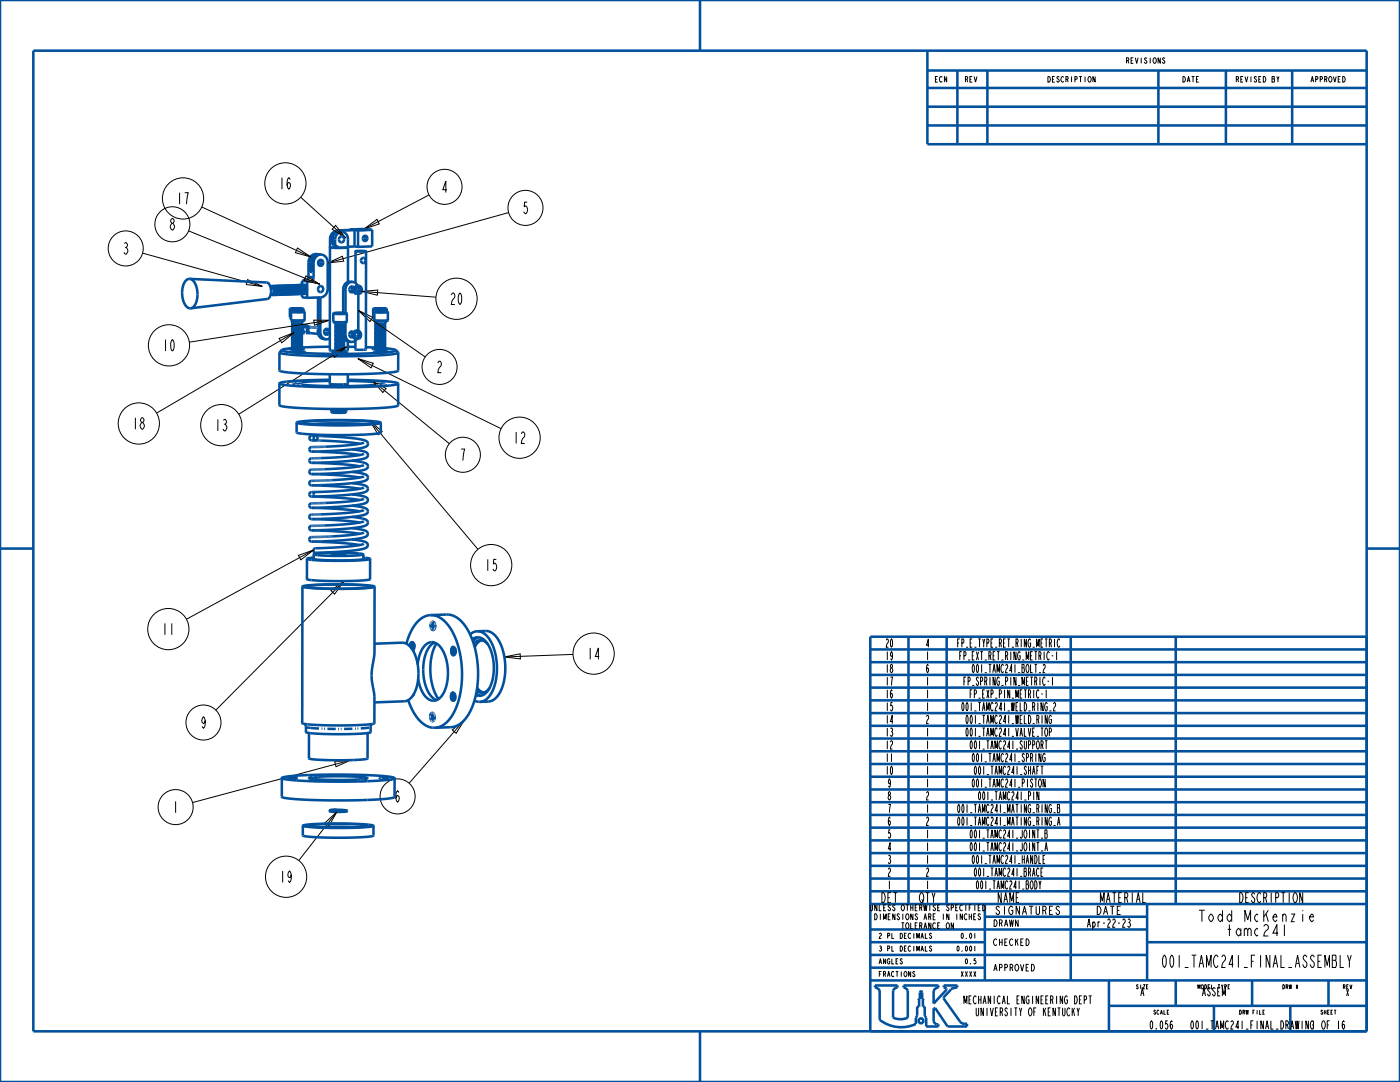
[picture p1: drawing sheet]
<svg xmlns="http://www.w3.org/2000/svg" width="279mm" height="216mm" viewBox="0 0 279 216" stroke-linecap="round" stroke-linejoin="round" font-family="sans-serif">
<defs><g id="words">
<text font-size="3.2" x="225.9" y="193">001_TAMC241_FINAL_ASSEMBLY</text>
<g font-size="3">
<text x="35.6" y="40.7">17</text>
<text x="56" y="37.7">16</text>
<text x="88.4" y="38.4">4</text>
<text x="34.1" y="45.9">8</text>
<text x="104.6" y="42.6">5</text>
<text x="24.8" y="50.7">3</text>
<text x="90.1" y="60.8">20</text>
<text x="32.8" y="70.1">10</text>
<text x="87.5" y="74.4">2</text>
<text x="26.7" y="85.6">18</text>
<text x="43.2" y="86">13</text>
<text x="102.7" y="88.5">12</text>
<text x="92.1" y="91.9">7</text>
<text x="97.1" y="113.9">15</text>
<text x="32.6" y="126.7">11</text>
<text x="117.5" y="131.6">14</text>
<text x="40.3" y="145.3">9</text>
<text x="79.1" y="160.1">6</text>
<text x="34.8" y="162.2">1</text>
<text x="56.1" y="176.1">19</text>
<text x="235.4" y="183.9">Todd</text>
<text x="247.3" y="183.9">McKenzie</text>
<text x="242.5" y="186.8">tamc241</text>
</g>
<g font-size="2.6">
<text x="175.2" y="180.1">DET</text>
<text x="182.8" y="180.1">QTY</text>
<text x="198.2" y="180.1">NAME</text>
<text x="217.9" y="180.1">MATERIAL</text>
<text x="245.1" y="180.1">DESCRIPTION</text>
</g>
<g font-size="2.2">
<text x="176.4" y="131.7">19</text>
<text x="176.4" y="129.1">20</text>
<text x="184.6" y="131.7">1</text>
<text x="184.6" y="129.1">4</text>
<text x="187.8" y="129.1">FP_E_TYPE_RET_RING_METRIC</text>
<text x="188.3" y="131.7">FP_EXT_RET_RING_METRIC-1</text>
<text x="176.4" y="136.8">17</text>
<text x="176.4" y="134.2">18</text>
<text x="184.6" y="136.8">1</text>
<text x="184.6" y="134.2">6</text>
<text x="189.4" y="136.8">FP_SPRING_PIN_METRIC-1</text>
<text x="191.6" y="134.2">001_TAMC241_BOLT_2</text>
<text x="176.4" y="141.8">15</text>
<text x="176.4" y="139.3">16</text>
<text x="184.6" y="141.8">1</text>
<text x="184.6" y="139.3">1</text>
<text x="188.9" y="141.8">001_TAMC241_WELD_RING_2</text>
<text x="191" y="139.3">FP_EXP_PIN_METRIC-1</text>
<text x="176.4" y="149.5">12</text>
<text x="176.4" y="146.9">13</text>
<text x="176.4" y="144.4">14</text>
<text x="184.6" y="149.5">1</text>
<text x="184.6" y="146.9">1</text>
<text x="184.6" y="144.4">2</text>
<text x="190" y="146.9">001_TAMC241_VALVE_TOP</text>
<text x="190" y="144.4">001_TAMC241_WELD_RING</text>
<text x="191" y="149.5">001_TAMC241_SUPPORT</text>
<text x="176.4" y="154.5">10</text>
<text x="176.4" y="152">11</text>
<text x="184.6" y="154.5">1</text>
<text x="184.6" y="152">1</text>
<text x="191.6" y="152">001_TAMC241_SPRING</text>
<text x="192.1" y="154.5">001_TAMC241_SHAFT</text>
<text x="177" y="159.6">8</text>
<text x="177" y="157.1">9</text>
<text x="184.6" y="159.6">2</text>
<text x="184.6" y="157.1">1</text>
<text x="191.6" y="157.1">001_TAMC241_PISTON</text>
<text x="193.2" y="159.6">001_TAMC241_PIN</text>
<text x="177" y="167.2">5</text>
<text x="177" y="164.7">6</text>
<text x="177" y="162.2">7</text>
<text x="184.6" y="167.2">1</text>
<text x="184.6" y="164.7">2</text>
<text x="184.6" y="162.2">1</text>
<text x="187.8" y="164.7">001_TAMC241_MATING_RING_A</text>
<text x="187.8" y="162.2">001_TAMC241_MATING_RING_B</text>
<text x="191" y="167.2">001_TAMC241_JOINT_B</text>
<text x="177" y="172.3">3</text>
<text x="177" y="169.8">4</text>
<text x="184.6" y="172.3">1</text>
<text x="184.6" y="169.8">1</text>
<text x="191" y="169.8">001_TAMC241_JOINT_A</text>
<text x="191.6" y="172.3">001_TAMC241_HANDLE</text>
<text x="177" y="177.4">1</text>
<text x="177" y="174.9">2</text>
<text x="184.6" y="177.4">1</text>
<text x="184.6" y="174.9">2</text>
<text x="192.1" y="174.9">001_TAMC241_BRACE</text>
<text x="192.7" y="177.4">001_TAMC241_BODY</text>
<text x="196.5" y="182.5">SIGNATURES</text>
<text x="215.5" y="185">Apr-22-23</text>
<text x="217.9" y="182.5">DATE</text>
<text x="227.3" y="198.7">A</text>
<text x="239" y="198.7">ASSEM</text>
<text x="228.5" y="205.3">0.056</text>
<text x="233.7" y="205.3">001_TAMC241_FINAL_DRAWING16</text>
<text x="261.5" y="205.3">1 OF</text>
</g>
<text font-size="2.1" fill="#00509b" x="188.3" y="200.3">MECHANICAL ENGINEERING DEPT</text>
<text font-size="2.1" x="191.4" y="202.7">UNIVERSITY OF KENTUCKY</text>
<g font-size="1.7">
<text x="198.1" y="184.9">DRAWN</text>
<text x="198.1" y="188.7">CHECKED</text>
<text x="198.1" y="193.8">APPROVED</text>
<text x="268.4" y="198.7">X</text>
</g>
<g font-size="1.6">
<text x="169.9" y="181.7">UNLESS</text>
<text x="171.1" y="183.5">DIMENSIONS</text>
<text x="178.1" y="185.3">TOLERANCE</text>
<text x="178.1" y="181.7">OTHERWISE</text>
<text x="184" y="183.5">ARE</text>
<text x="188.6" y="183.5">IN</text>
<text x="189.8" y="181.7">SPECIFIED</text>
<text x="192.1" y="183.5">INCHES</text>
</g>
<g font-size="1.5">
<text x="186.1" y="16.4">ECN</text>
<text x="192" y="16.4">REV</text>
<text x="207.4" y="16.4">DESCRIPTION</text>
<text x="223.4" y="12.6">REVISIONS</text>
<text x="235.3" y="16.4">DATE</text>
<text x="245.2" y="16.4">REVISED</text>
<text x="254.5" y="16.4">BY</text>
<text x="260.4" y="16.4">APPROVED</text>
</g>
<g font-size="1.4">
<text x="175.3" y="189.8">3</text>
<text x="175.3" y="187.3">2</text>
<text x="177.4" y="189.8">PL</text>
<text x="177.4" y="187.3">PL</text>
<text x="180.7" y="189.8">DECIMALS0.001</text>
<text x="180.7" y="187.3">DECIMALS</text>
<text x="190.6" y="187.3">0.01</text>
<text x="175.3" y="194.9">FRACTIONS</text>
<text x="175.3" y="192.3">ANGLES</text>
<text x="190.6" y="194.9">XXXX</text>
<text x="191.7" y="192.3">0.5</text>
</g>
<g font-size="1.1">
<text x="226.3" y="197.3">SIZE</text>
<text x="237.9" y="197.3">MODEL</text>
<text x="243.1" y="197.3">TYPE</text>
<text x="255.3" y="197.3">DRW</text>
<text x="258.8" y="197.3">#</text>
<text x="267.6" y="197.3">REV</text>
<text x="229.6" y="202.4">SCALE</text>
<text x="246.4" y="202.4">DRW</text>
<text x="249.9" y="202.4">FILE</text>
<text x="263" y="202.4">SHEET</text>
</g>
</g></defs>
<g fill="none" stroke="#000" stroke-width=".2">
<path d="M253.9 15.3l.4 .1 .1 .8-.1 .2h-.4zM253.9 15.7h.4M60 39.4l9 8.1M85.6 38.9l-12.9 6.8M28.5 50.5l23.8 6.6M37.6 46.1l26.2 10.6M40.3 41.3l21.8 10M49.4 55.8l2.9 1.3-3.2-.3zM59.4 49.5l2.7 1.8-3.1-.9zM61.1 55l2.7 1.7-3.1-.7zM65.4 52.5l2.9-1.4 .3 1zM67 45l2 2.5-2.7-1.8z"/>
<path d="M72.2 58.1l3.2-.2-.1 1zM72.2 58.1l14.8 1.2M72.7 45.7l2.5-1.9 .5 .9zM101.5 42.4l-36.1 10.1M55.7 67.5l3-1.1-2.5 2zM58.7 66.4l-27.4 16M62.6 63.9h3.2l-3 1zM65.8 63.9l-28 4.4M66.2 70.4l3-1.2-2.4 2.1zM69.2 69.2l-21.5 13.5M71.4 71.5l3.1 1-.4 .9zM71.4 71.5l28.6 14"/>
<path d="M71.5 61.9l2.9 1.4-.6 .9zM71.5 61.9l13.4 9.3M74.3 75.9l2.7 1.6-.6 .8zM74.3 75.9l15.4 12.6M73.8 84l2.5 2.1-.8 .7zM73.8 84l21.6 25.6M59.6 110.8l3-1.1-2.6 2zM62.6 109.7l-25.4 13.9M66.1 117.8l2.5-1.9-1.8 2.7zM68.6 115.9l-25.5 25.8M100.7 131.1l3.1-.6 .1 1zM114.4 130.6l-13.7 .5"/>
<path d="M66.8 152l3.2-.3-2.9 1.3zM70 151.7l-31.6 8.4M90.3 145.7l2.4-2.1-1.7 2.7zM92.7 143.6l-11 12.7M64.9 164.2l2.3-2.2-1.5 2.8zM67.2 162l-7.6 9.7M177.7 180.7l-.3-.2-.1 .3a.56 .56 0 0 1 .2 .9l-.3-.3M179.7 188.8a.52 .52 0 0 1 .4 .5 .52 .52 0 0 1-.4 .5zM179.7 186.2a.52 .52 0 0 1 .4 .5 .52 .52 0 0 1-.4 .6zM188.3 182.3v1.2M189 184.2l.1-.1a.65 .65 0 0 1 .4 .6 .65 .65 0 0 1-.4 .6l-.3-.6zM189.4 180.7l-.3-.2-.2 .3a.56 .56 0 0 1 .3 .9l-.3-.3"/>
<path d="M190.3 184.1v1.2l-.5-1.2v1.2M192.1 182.3v1.2l-.5-1.2v1.2"/>
<circle cx="36.5" cy="39.6" r="4.1"/>
<circle cx="57" cy="36.6" r="4.1"/>
<circle cx="88.7" cy="37.3" r="3.5"/>
<circle cx="25.1" cy="49.6" r="3.5"/>
<circle cx="34.4" cy="44.8" r="3.5"/>
<circle cx="91.1" cy="59.6" r="4.1"/>
<circle cx="104.9" cy="41.5" r="3.5"/>
<circle cx="33.7" cy="68.9" r="4.1"/>
<circle cx="87.7" cy="73.2" r="3.5"/>
<circle cx="27.7" cy="84.5" r="4.1"/>
<circle cx="44.2" cy="84.8" r="4.1"/>
<circle cx="92.4" cy="90.7" r="3.5"/>
<circle cx="103.7" cy="87.3" r="4.1"/>
<circle cx="98" cy="112.8" r="4.1"/>
<circle cx="33.6" cy="125.5" r="4.1"/>
<circle cx="118.5" cy="130.4" r="4.1"/>
<circle cx="40.6" cy="144.2" r="3.5"/>
<circle cx="79.4" cy="158.9" r="3.5"/>
<circle cx="35.1" cy="161" r="3.5"/>
<circle cx="57.1" cy="174.9" r="4.1"/>
</g>
<g fill="none" stroke="#00509b" stroke-width=".51">
<path d="M0 0h279.4v215.9h-279.4zM6.7 10.1h266v195.7h-266zM139.7 0v10.1M185.1 10.1v18.7h87.6M185.1 17.5h87.6M185.1 14.1h87.6M191.1 14.1v14.7M197.1 14.1v14.7M231.2 14.1v14.7M244.7 14.1v14.7M257.9 14.1v14.7M185.1 25h87.6"/>
<path d="M185.1 21.3h87.6M54 57.3l.2-.2h.2l.4 .6v.9l-.2 .2h-.3M54 57.4l.4-.1 .2 .6M54.6 57.1l.4 .3 .1 .7-.2 .6-.3 .1M54.6 57.1h-.2M54.6 57.9h.1M54.6 57.9l-.1 .8-.2 .1-.3-.1M54.6 57.1l.5 .1 .2 .7-.1 .7-.4 .2M54.9 57.1l.4 .1 .2 .7-.1 .7-.4 .2M55.1 57.1l.4 .1 .3 .7-.1 .7-.4 .2M55.3 57.1l.4 .1 .3 .7-.1 .7-.4 .2M55.5 57.1l.5 .1 .2 .7-.1 .7-.4 .2"/>
<path d="M56 57h.1M56 57h-.2M56 57l.3 .4 .1 .6-.1 .6-.4 .2M56 57l.4 .2 .3 .6-.2 .8-.3 .2M56.2 57l.4 .2 .3 .6-.1 .8-.4 .2M56.4 57l.5 .2 .2 .6-.1 .8-.4 .2M56.7 57l.4 .2 .2 .6-.1 .8-.4 .2M56.9 57l.4 .1 .3 .7-.2 .8-.3 .1M57.1 57l.4 .1 .3 .7-.1 .7-.4 .2M57.3 57l.5 .1 .2 .7-.1 .7-.4 .2M57.6 57l.4 .1 .2 .7-.1 .7-.4 .2M57.8 57l.4 .1 .2 .7-.1 .7-.3 .2"/>
<path d="M58 57l.4 .1 .3 .7-.1 .7-.4 .2M58.2 57l.5 .1 .2 .7-.1 .7-.4 .2M58.5 56.9l.4 .2 .2 .7-.1 .7-.4 .2M58.7 56.9l.4 .2 .2 .6-.1 .8-.3 .2M58.9 56.9l.4 .2 .3 .6-.1 .8-.4 .2M59.1 56.9l.5 .2 .2 .6-.1 .8-.4 .2M59.4 56.9l.4 .2 .2 .6-.1 .8-.4 .2M59.6 56.9l.4 .1 .2 .7-.1 .8-.3 .1M59.8 56.9l.4 .1 .3 .7-.1 .7-.4 .2M60 56.9l.5 .1 .2 .7-.1 .7-.4 .2M60.2 56.9l.5 .1 .2 .7-.1 .7-.4 .2M60.3 58.6v.7l1 .1"/>
<path d="M60.3 56.6v.3M60.3 56.4l-.1 .5M60.3 56v.9M60.3 56l1 .1M60.5 56.9l.4 .1 .2 .7-.1 .7-.3 .2M60.8 56.8l.3 .3 .2 .6-.2 .7-.3 .2M61.1 55.9l-.5 .1M61.1 55.9h.1M61.1 55.9l-.4 .1M61.3 56.1v3.3M62.3 54.2h-.4M63.5 50.7l.1 .1"/>
<path d="M63.5 50.7l-.8 .2-.7 .7-.1 .7v1.9M63.5 50.7l-.9 .1-.8 .6-.2 .8-.1 3.3-.4 .5h-.8M63.5 59.4v7.1l.5 .9 1 .3M63.7 52l.1 .4-.2 .4M63.9 51.9l.2 .2 .1 .4-.1 .3-.3 .2M63.9 59.3v7.2l.4 .8 .7 .4M64.2 50.8l-.9 .1-.7 .5-.3 .9v2l-.4-.1M64.2 50.8l.8 .4 .4 .9-.1 6.1-.4 .7-.6 .4-3 .1M64.2 50.8l-.9 .3-.6 .8-.2 3.9-.4 .3h-.8M65.4 55.7l.4 .2M66.8 46.2l-.6 .4-.3 .6v2.2l1 .1M67.4 46.6l.4-.3h.5l.4 .1 .4 .3 .3 .8v1.9l-2.5 .1v-2z"/>
<path d="M69.8 45.8l.7 .1-3.2 .1-.5 .2-.4 .4-.3 .8 .1 .9 .4 .6 .7 .4M69.8 45.8v.1M69.8 45.8l2.8-.1 1.7 .2M70.4 56.3l.6 .2 .4 .5M70.4 56.3l-.9 .2-.5 .9v5.1M70.4 56.3l-.7-.1-.4 .1-.4 .4-.3 .5-.1 5.2M70.8 49.2h-1.4M70.8 49.2l.7 .1M70.8 45.9l-3.1 .1-.8 .5-.5 .8 .1 .9 .4 .8 .7 .3M70.8 45.9v3.3M70.8 45.9l.7 .1M70.9 57.9h.2"/>
<path d="M71 57.9h.1M71 58.6h.1M71.1 58.6h.1M71.1 57.9h.1M71.1 57.9l.1 .3-.1 .4M71.2 57.3l.1 .2M71.2 57.3l-.2 .3v.3M71.5 46v3.3M71.5 57.5h.1M71.5 57.5v8.5M71.5 57.5h-.2M71.6 57l-.6 .1-.3 .5v.6l.3 .4"/>
<path d="M71.6 57l.4 .2 .2 .5v.5l-.3 .4M71.6 57l-.5 .1-.3 .5-.1 .6 .3 .4M71.7 58.1l.2 .5M71.7 58.1h.1M71.7 57.3l.2 .3v.3M71.7 57.3l-.1 .2M71.7 57.3h.1M71.7 57.3l.3 .5-.3 .1M71.7 57.9v.2M71.9 58.6h.1M74.3 45.9v3.3l-2.8 .1M74.3 45.9l-2.8 .1"/>
<path d="M56.2 69.8l-.4 .6 1.7 .3a130.5 130.5 0 0 0 21.4-.1l.6-.2-.5-.5M56.2 69.8l.3 .2 1.1 .2a126.9 126.9 0 0 0 20.8 0l.6-.3M57.9 63.3h.1M57.9 61.7h2.7M57.9 61.7v1.6M57.9 63.3l.2 .1M57.9 63.3h.2M57.9 61.7h.1M57.9 61.6v.1M57.9 61.6h2.6M58.1 63.9h.1M58.1 62.2h2.7"/>
<path d="M58.1 62.2v1.7M58.1 63.9l1.4 .1 1.3-.1M58.1 63.9h2.7M58.1 62.2h.1M58.2 62.1l-.1 .1M58.2 62.1l2.5 .1M58.3 76.2h.1M58.3 76.2h1.6M58.3 69.1h.1M58.3 69.1h.2M58.3 68.8h.1M58.3 68.8l.2 .1"/>
<path d="M58.3 68.5v.1M58.3 68.5l.2 .1M58.3 68.3h.1M58.3 68.3h.2M58.3 68v.1M58.3 68l.2 .1M58.3 67.8h.1M58.3 67.7l.2 .1M58.3 67.7v.1M58.3 67.5h.1M58.3 67.5h.2M58.3 67.2v.1"/>
<path d="M58.3 67.2l.2 .1M58.3 67h.1M58.3 67h.2M58.3 66.7h.1M58.3 66.7l.2 .1M58.3 66.4v.1M58.3 66.4l.2 .1M58.3 76.2l1.3 .1M58.3 66.2h.1M58.3 66.2h.2M58.3 65.9v.1M58.3 65.9l.2 .1"/>
<path d="M58.3 65.7h.1M58.3 65.6v.1M58.3 65.4h.1M58.3 65.4l.2 .1M58.3 65.2h.1M58.3 65.1l.2 .1M58.3 65.1v.1M58.3 64.9h.1M58.3 64.9h.2M58.3 64.6h.1M58.3 64.6l.2 .1M58.3 64.3v.1"/>
<path d="M58.3 64.3l.2 .1M58.3 64.1h.1M58.3 64.1l.2 .1-.2-.1M58.3 65.1h.1M58.3 64.3h.1M58.3 69.1l.2 .1M58.3 68.6l.2 .1M58.3 68.6h.3M58.3 68.3l.2 .1M58.3 68.1l.2 .1M58.3 68.1h.2M58.3 67.8l.2 .1"/>
<path d="M58.3 67.8h.2M58.3 67.5l.2 .1M58.3 67.5l.3 .1M58.3 67.3l.2 .1M58.3 67.3h.2M58.3 67l.2 .1M58.3 66.5l.2 .1M58.3 66.5h.3M58.3 66.2l.2 .1M58.3 66l.2 .1M58.3 66h.2M58.3 65.7l.2 .1"/>
<path d="M58.3 65.7l.3 .1M58.3 65.4l.3 .1M58.3 65.2l.2 .1M58.3 65.2h.2M58.3 64.9l.2 .1M58.3 64.6l.3 .1M58.3 64.4l.2 .1M58.3 64.4h.2M58.3 64.1l.2 .1M58.4 69.3h.2M58.4 69.3l.1 .1M58.4 64h.1v.5"/>
<path d="M58.4 76.2h-.1M58.4 76.2h.1M58.4 64l-.1 .1M58.4 61.6h.1M58.4 61.6h-.1h1.7M58.4 61.6h.2M58.5 69.2l.2 .1M58.5 69.2l-.1 .1M58.5 69.2h.1M58.5 69h.2M58.5 68.9l-.2 .2M58.5 68.9v.1"/>
<path d="M58.5 68.7l.2 .1M58.5 68.7l-.2 .1M58.5 68.7h.1M58.5 68.4l-.2 .1M58.5 68.4l.2 .1M58.5 68.2h.2M58.5 68.2l-.2 .1M58.5 68.1v.1M58.5 67.9l.2 .1M58.5 67.9l-.2 .1M58.5 67.9h.1M58.5 67.6l.2 .1"/>
<path d="M58.5 67.6l-.2 .1M58.5 67.6h.1M58.5 67.4l-.2 .1M58.5 67.4h.2M58.5 67.1l.2 .1M58.5 67.1l-.2 .1M58.5 67.1h.1M58.5 66.9h.2M58.5 66.8l-.2 .2M58.5 66.8v.1M58.5 66.6l.2 .1M58.5 66.6l-.2 .1"/>
<path d="M58.5 66.6h.1M58.5 66.3l-.2 .1M58.5 66.3l.2 .1M58.5 76.2h-.1M58.5 76.2h1.3M58.5 66.1h.2M58.5 66.1l-.2 .1M58.5 66v.1M58.5 65.8l.2 .1M58.5 65.8l-.2 .1M58.5 65.8h.1M58.5 65.5l.2 .1"/>
<path d="M58.5 65.5l-.2 .1 .2 .1M58.5 65.5h.1M58.5 65.3l-.2 .1M58.5 65.3h.2M58.5 65l.2 .1M58.5 65l-.2 .1M58.5 65h.1M58.5 64.8h.2M58.5 64.8h-.2M58.5 64.7v.1M58.5 64.5h.1M58.5 64.5l-.2 .1"/>
<path d="M58.5 64.2l-.2 .1M58.5 64.2h.1M58.5 68.9l.2 .1M58.5 68.7h.2M58.5 67.9h.2M58.5 66.8l.2 .1M58.5 66.6h.2M58.5 65.8h.2M58.5 64.7l.2 .1M58.5 69.4h.1M58.5 69.1h.1M58.5 68.6h.1"/>
<path d="M58.5 68.3h.1M58.5 68.1h.1M58.5 69.7h.1M58.5 69.6l1.8 .2M58.5 69.6v.1M58.5 67.5h.1M58.5 69.4l1.8 .1M58.5 67.3h.1M58.5 69.1l1.4 .1M58.5 67h.1M58.5 68.9h.1M58.5 68.8l1.8 .2"/>
<path d="M58.5 68.8v.1M58.5 68.6l1.8 .1M58.5 66.5h.1M58.5 68.3l1.8 .1M58.5 66.2h.1M58.5 68l1.4 .2M58.5 68v.1M58.5 66h.1M58.5 67.8h.1M58.5 67.8l1.8 .1M58.5 67.5v.1M58.5 67.5l1.8 .2"/>
<path d="M58.5 67.3l1.8 .1M58.5 65.2h.1M58.5 67l1.4 .1M58.5 64.9h.1M58.5 66.8h.1M58.5 66.7l1.8 .2M58.5 66.7v.1M58.5 66.5l1.8 .1M58.5 66.2l1.8 .1M58.5 66l1.4 .1M58.5 65.7h.1M58.5 65.7l1.8 .1"/>
<path d="M58.5 69.6h.1M58.5 65.4l1.8 .2M58.5 65.4v.1M58.5 65.2l1.8 .1M58.5 64.9l.1 .1M58.5 64.9l1.4 .1M58.5 64.7h.1M58.5 64.6v.1M58.5 64.6l1.8 .2M58.5 68h.1M58.5 76.8h.1M58.5 68.4h.1"/>
<path d="M58.5 69.7l1.3 .2M58.5 69.7l1.8 .1M58.5 69.4l1.7 .2M58.5 69.1l.2 .1M58.5 69.1l1.4 .2M58.5 68.9l1.8 .1M58.5 66.3h.1M58.5 68.6l.2 .1M58.5 68.4l1.8 .1M58.5 68.1l.2 .1M58.5 68.1l1.4 .1M58.5 67.8l.2 .1"/>
<path d="M58.5 67.8l1.8 .2M58.5 67.6l1.8 .1M58.5 67.3l.2 .1M58.5 67.1l1.4 .1M58.5 66.8l1.8 .1M58.5 64.5l.1 .1M58.5 66.5l.2 .1M58.5 66.3l1.8 .1M58.5 66l.2 .1M58.5 65.7l.2 .1M58.5 65.7l1.8 .2M58.6 65.5l.1 .1"/>
<path d="M58.6 65.5l1.7 .1M58.6 65.2l.1 .1M58.6 65.2l1.7 .1M58.6 65l.1 .1M58.6 65l1.3 .1M58.6 64.7l.1 .1M58.6 64.7l1.7 .1M58.6 76.8h-.1M58.6 76.8v.1M58.6 76.8h.1M58.6 64.6h1.5M58.6 69.8h.1"/>
<path d="M58.6 69.4l-2.4 .4M58.6 69.8l1.6 .1M58.6 69.8l.4 .2 1.2-.1M58.6 69.8l1.2 .1M58.6 76.9h.1M58.6 64.6h-.1M58.6 76.8l1.2 .1M58.6 76.9h.5M58.7 62.1v.1M58.7 62.1l.1 .1M58.7 69.3h.1M58.7 69h.1"/>
<path d="M58.7 67.9h.1M58.7 69.5l1.5 .2M58.7 69.5l-.2 .1M58.7 69.5h.1M58.7 69.3l1.5 .1M58.7 69.3h-.2M58.7 69.2v.1M58.7 69l1.5 .1M58.7 69l-.2 .1M58.7 68.7l-.2 .1M58.7 68.7l1.1 .2M58.7 66.9h.1"/>
<path d="M58.7 68.5l1.5 .1M58.7 68.5l-.2 .1M58.7 68.5h.1M58.7 66.6h.1M58.7 68.2l1.5 .1M58.7 68.2l-.2 .1M58.7 68.2h.1M58.7 68l1.5 .1M58.7 67.9l-.2 .1M58.7 67.9v.1M58.7 67.7l-.2 .1M58.7 67.7h.1"/>
<path d="M58.7 67.7l1.1 .1M58.7 65.8h.1M58.7 67.4l1.5 .2M58.7 67.4l-.2 .1M58.7 67.4h.1M58.7 65.6h.1M58.7 67.2l1.5 .1M58.7 67.2h-.2M58.7 67.1v.1M58.7 66.9l1.5 .1M58.7 66.9l-.2 .1M58.7 66.6l-.2 .1"/>
<path d="M58.7 66.6l1.1 .2M58.7 64.8h.1M58.7 66.4l1.5 .1M58.7 66.4l-.2 .1M58.7 66.4h.1M58.7 66.1l1.5 .1M58.7 66.1l-.2 .1M58.7 66.1h.1M58.7 65.9l1.5 .1M58.7 65.8l-.2 .2M58.7 65.8v.1M58.7 65.6l-.2 .1"/>
<path d="M58.7 65.6l1.1 .1M58.7 65.3l1.5 .2M58.7 65.3l-.2 .1M58.7 65.3h.1M58.7 65.1l1.5 .1M58.7 65.1l-.2 .1M58.7 65v.1M58.7 64.8l1.5 .1M58.7 64.8l-.2 .1M58.7 69.2l1.5 .2M58.7 68.7l1.1 .1M58.7 67.9l1.5 .2"/>
<path d="M58.7 67.4l1.5 .1M58.7 66.6l1.1 .1M58.7 65.8l1.5 .2M58.7 65.3l1.5 .1M58.8 64.6l1 .1M58.8 76.9h.3M59.1 76.9h.1M59.1 76.9h.3M59.1 64.6h.7M59.2 61.5l.7 .1M59.2 61.5l-.8 .1M59.2 61.5l.2 .1"/>
<path d="M59.2 61.5l-.3 .1M59.2 61.5v.1M59.4 76.8h-.9M59.4 76.8h.8M59.4 76.8l.7 .1M59.4 62.1h.8M59.4 62.1h-.7M59.4 62.1l.3 .1M59.4 62.1l-.2 .1M59.4 62.1v.1M59.8 69.9h.4M59.8 68.9h.4"/>
<path d="M59.8 68.8h.4M59.8 67.8h.4M59.8 66.8h.4M59.8 66.7h.4M59.8 65.7h.4M59.8 64.7h.4M59.8 64.6h.4M59.8 76.2h.1M59.9 76.2h.1M59.9 61.6h.1M59.9 61.6h.2h-.1M59.9 61.6h-.1"/>
<path d="M60.2 69.9h.1M60.2 69.7l.1 .1M60.2 69.6v.1M60.2 69.4l.1 .1M60.2 69.4h.1M60.2 69.1l.1 .1M60.2 69.1h.1M60.2 68.9l.1 .1M60.2 68.8v.1M60.2 76.8l-1.1 .1M60.2 68.6l.1 .1M60.2 68.6h.1"/>
<path d="M60.2 68.3l.1 .1M60.2 68.3h.1M60.2 68.1l.1 .1M60.2 68.1h.1M60.2 67.8l.1 .1M60.2 67.8h.1M60.2 67.6l.1 .1M60.2 67.5v.1M60.2 67.3l.1 .1M60.2 67.3h.1M60.2 76.8h.1M60.2 67l.1 .1"/>
<path d="M60.2 67h.1M60.2 66.8l.1 .1M60.2 66.7v.1M60.2 66.5l.1 .1M60.2 66.5h.1M60.2 66.2l.1 .1M60.2 66.2h.1M60.2 66l.1 .1M60.2 66h.1M60.2 65.7l.1 .1M60.2 65.7h.1M60.2 65.5l.1 .1"/>
<path d="M60.2 65.4v.1M60.2 65.2l.1 .1M60.2 65.2h.1M60.2 64.9l.1 .1M60.2 64.9h.1M60.2 64.7l.1 .1M60.2 64.6v.1M60.2 62.1h.1M60.2 62.1l.1 .1h-1.7l.1-.1M60.2 62.1l-.2 .1M60.2 65.9v.1M60.2 65.9l.1 .1"/>
<path d="M60.2 65.6v.2M60.3 65.4l-.1 .1M60.3 69.8l-.1 .1M60.3 69.8h.1M60.3 69.5l-.1 .1M60.3 69.5h.1M60.3 69.3h-.4M60.3 69.3l-.1 .1M60.3 69.3h.1M60.3 69.2h-.4M60.3 69l-.1 .1M60.3 69h.1"/>
<path d="M60.3 68.7l-.1 .1M60.3 68.7h.1M60.3 68.5l-.1 .1M60.3 68.5h.1M60.3 68.2h-.4M60.3 68.2l-.1 .1M60.3 68.2h.1M60.3 68l-.1 .1M60.3 67.9h.1M60.3 68h.1M60.3 67.9v.1M60.3 67.7l-.1 .1"/>
<path d="M60.3 67.7h.1M60.3 67.4l-.1 .1M60.3 67.4h.1M60.3 67.2h-.4M60.3 67.2l-.1 .1M60.3 67.2h.1M60.3 67.1h-.4M60.3 66.9l-.1 .1M60.3 66.9h.1M60.3 66.6l-.1 .1M60.3 66.6h.1M60.3 66.4l-.1 .1"/>
<path d="M60.3 66.4h.1M60.3 66.1h-.4M60.3 66.1l-.1 .1M60.3 66.1h.1M60.3 65.9l-.1 .1M60.3 65.8h.1M60.3 65.9h.1M60.3 65.8v.1M60.3 65.6l-.1 .1M60.3 65.6h.1M60.3 65.3l-.1 .1M60.3 65.3h.1"/>
<path d="M60.3 65.1h-.4M60.3 65.1l-.1 .1M60.3 65.1h.1M60.3 65h-.4M60.3 64.8l-.1 .1M60.3 64.8h.1M60.3 64.5l-.2 .1M60.3 64.5l-.1 .1M60.3 65.3v.2M60.3 64.5h.1M60.3 64v.5M60.3 66.3l.2 .2"/>
<path d="M60.3 66.3l-.1-.1 .4 .3M60.4 65.8h.2M60.5 65.8h.1M60.5 61.6l.1 .1M60.5 66.5h.1M60.6 61.7h.1M60.6 66.5h.1M60.6 61.7v.4M60.6 65.8h.1M60.6 65.8l.1 .2-.1 .5M60.7 62.2h.1M60.7 65.2l-.2 .3v.3"/>
<path d="M60.7 65.2l.2 .2M60.7 65.2h.1M60.8 62.2h.1M60.8 63.9h.1M60.8 62.2v1.7M61 65.4h.1M61 65.4h-.1M61.1 64.9l-.5 .1-.3 .3M61.1 64.9l.5 .4M61.1 64.9l-.4 .1-.4 .3M61.2 66l.2 .5M61.2 66h.1"/>
<path d="M61.2 65.2l.2 .3M61.2 65.2l-.1 .2M61.2 65.2h.1M61.2 65.2l.3 .2M61.3 65.9l-.1 .1M61.3 65.7l-.1 .3M61.4 66.5h.1M61.5 66.4l-.1 .1M65.8 76l-4.7 .2-1.9 .3 .7 .2 1.7 .2 5.3 .1 6.4-.1 2-.2 .7-.2-.9-.2M65.8 69.2l-5.6 .1M65.8 67.5l-.8 .2M66.5 64.2h.1"/>
<path d="M66.5 62.6h2.7M66.5 62.6v1.6M66.5 64.2l1.4 .2 1.3-.2M66.5 64.2h2.7M66.5 62.6h.1M66.6 62.5h2.5M66.6 62.5l-.1 .1M67 70h.1M67 70l1.8 .1M67 69.7h.1M67 69.7l1.3 .1M67 69.5h.1"/>
<path d="M67 69.4l1.8 .2M67 69.4v.1M67 69.2h.1M67 69.2l1.8 .1M67 68.9h.1M67 68.9l1.8 .1M67 68.7h.1M67 68.7l1.3 .1M67 68.4h.1M67 68.4l1.8 .1M67 68.2h.1M67 68.1l1.8 .2"/>
<path d="M67 68.1v.1M67 67.9h.1M67 67.9l1.8 .1M67 67.6h.1M67 67.6l1.3 .1M67 67.4h.1M67 67.3v.1M67 67.3l1.8 .2M67 67.1h.1M67 67.1l1.8 .1M67 66.8h.1M67 66.8l1.8 .2"/>
<path d="M67 66.6h.1M67 66.6l1.3 .1M67 66.3h.1M67 66.3l1.8 .1M67 66.1h.1M67 66v.1M67 66l1.8 .2M67 65.8h.1M67 65.8l1.8 .1M67 65.5h.1M67 65.5l1.3 .1M67 65.3h.1"/>
<path d="M67 65.2l1.8 .2M67 65.2v.1M67 65h.1M67 65l1.8 .1M67 64.9h.1M67 64.3v.6M67 68.1h.1M67 66h.1M67 70l1.6 .2M67 69.8l1.6 .2M67 69.8l1.3 .1M67 69.5l1.6 .2"/>
<path d="M67 69.5l1.8 .1M67 69.2l1.2 .2M67 69l1.6 .2M67 69l1.8 .1M67 68.7l1.6 .2M67 68.4l1.6 .3M67 68.4l1.8 .2M67 68.2l1.2 .2M67 68.2l1.8 .1M67 67.9l1.6 .2M67 67.7l1.6 .2M67 67.7l1.3 .1"/>
<path d="M67 67.4l1.6 .2M67 67.4l1.8 .1M67 67.1l1.2 .2M67 66.9l1.6 .2M67 66.9l1.8 .1M67 66.6l1.6 .2M67 66.3l.1 .1M67 66.3l1.8 .2M67 66.1l.1 .1M67 66.1l1.8 .1M67 65.8l.1 .1M67 65.6l.1 .1"/>
<path d="M67 65.6l1.3 .1M67 65.3l.1 .1M67 65.3l1.8 .1M67 65l.1 .1M67 64.9h1.6M67 70.2l1.3 .1M67 70.2l.5 .1h1.1M67.1 64.9l-.1 .1M67.1 62.5h.1M67.1 62.5h-.1h.1M67.1 62.5h.2M67.1 70.1l-.1 .1"/>
<path d="M67.1 70.1l1.1 .2M67.1 70.1h.1M67.1 69.9l1.5 .1M67.1 69.9h-.1M67.1 69.8v.1M67.1 69.6l1.5 .1M67.1 69.6l-.1 .1M67.1 69.6h.1M67.1 69.3l1.1 .2M67.1 69.3l-.1 .1M67.1 69.3h.1M67.1 69.1l1.5 .1"/>
<path d="M67.1 69.1l-.1 .1M67.1 69.1h.1M67.1 68.8l1.5 .1M67.1 68.8l-.1 .1M67.1 68.8h.1M67.1 68.6l1.5 .1M67.1 68.5l-.1 .1M67.1 68.5v.1M67.1 68.3l1.1 .1M67.1 68.3l-.1 .1M67.1 68.3h.1M67.1 68l1.5 .2"/>
<path d="M67.1 68l-.1 .1M67.1 68h.1M67.1 67.8l1.5 .1M67.1 67.8h-.1M67.1 67.7v.1M67.1 67.5l1.5 .1M67.1 67.5l-.1 .1M67.1 67.5h.1M67.1 67.2l-.1 .1M67.1 67.2l1.1 .2M67.1 67.2h.1M67.1 67l1.5 .1"/>
<path d="M67.1 67l-.1 .1M67.1 67h.1M67.1 66.7l1.5 .2M67.1 66.7l-.1 .1M67.1 66.7h.1M67.1 66.5l1.5 .1M67.1 66.4l-.1 .1M67.1 66.4v.1M67.1 66.2l1.1 .1M67.1 66.2l-.1 .1M67.1 66.2h.1M67.1 65.9l1.5 .2"/>
<path d="M67.1 65.9l-.1 .1M67.1 65.9h.1M67.1 65.7l1.5 .1M67.1 65.7h-.1M67.1 65.6v.1M67.1 65.4l1.5 .1M67.1 65.4l-.1 .1M67.1 65.4h.1M67.1 65.1l1.1 .2M67.1 65.1l-.1 .1M67.1 65.1h.1M67.1 66.4l1.5 .2"/>
<path d="M67.1 65.9l1.5 .1M67.1 65.1l1.1 .1M67.2 77.1h-.2l.9 .1M67.2 77.1h.1M67.2 77.1l1.2 .1M67.2 64.9l1.4 .1M67.5 64.9l1.1 .1M67.8 62.4l.8 .1M67.8 62.4l-.7 .1M67.8 62.4l.3 .1M67.8 62.4l-.2 .1M67.8 62.4v.1"/>
<path d="M67.9 77.2h.1M68.2 70.3h.4M68.2 69.5h.4M68.2 69.4h.4M68.2 68.4h.4M68.2 67.4h.4M68.2 67.3h.4M68.2 77.1h-1M68.2 77.1l.4 .1M68.2 66.3h.4M68.2 65.3h.4M68.2 65.2h.4"/>
<path d="M68.4 77.2h-.5M68.4 77.2h.1M68.6 70.3h-.3M68.6 70.3h.1M68.6 70l.2 .1M68.6 70h.1M68.6 69.7l.2 .1M68.6 69.7h.1M68.6 69.5l.2 .1M68.6 69.4v.1M68.6 69.2l.2 .1M68.6 69.2h.1"/>
<path d="M68.6 68.9l.2 .1M68.6 68.9h.1M68.6 68.7l.2 .1M68.6 68.7h.1M68.6 68.4l.2 .1M68.6 68.4h.1M68.6 68.2l.2 .1M68.6 68.1v.1M68.6 67.3v.1M68.6 67.9l.2 .1M68.6 67.9h.1M68.6 67.6l.2 .1"/>
<path d="M68.6 67.6h.1M68.6 67.4l.2 .1M68.6 67.1l.2 .1M68.6 67.1h.1M68.6 66.9h.2M68.6 66.8v.1M68.6 66.6l.2 .1M68.6 66.6h.1M68.6 66.3l.2 .1M68.6 66.3h.1M68.6 66.1l.2 .1M68.6 66v.1"/>
<path d="M68.6 65.8l.2 .1M68.6 65.8h.1M68.6 65.5l.2 .1M68.6 65.5h.1M68.6 65.3l.2 .1M68.6 65.2v.1M68.6 65l.2 .1M68.6 65h.1M68.6 67.4h.1M68.6 62.5h.1M68.6 62.5h.1h-.1M68.6 62.5h-.2"/>
<path d="M68.6 77.2h-.2M68.6 62.5h-1.5M68.7 67.5l.5 .6 .9 .1M68.8 70.1l-.2 .1M68.8 70.1h.1M68.8 69.9h-.5M68.8 69.9l-.2 .1M68.8 69.9h.1M68.8 69.8h-.5M68.8 69.6l-.2 .1M68.8 69.6h.1M68.8 69.3l-.2 .1"/>
<path d="M68.8 69.3h.1M68.8 69.1l-.2 .1M68.8 69h.1M68.8 69.1h.1M68.8 69v.1M68.8 68.8h-.5M68.8 68.8l-.2 .1M68.8 68.8h.1M68.8 68.6l-.2 .1M68.8 68.5h.1M68.8 68.6h.1M68.8 68.5v.1"/>
<path d="M68.8 68.3l-.2 .1M68.8 68.3h.1M68.8 68l-.2 .1M68.8 68h.1M68.8 67.8h-.5M68.8 67.8l-.2 .1M68.8 67.8h.1M68.8 67.7h-.5M68.8 67.5l-.2 .1M68.8 67.5h.1M68.8 67.2l-.2 .1M68.8 67.2h.1"/>
<path d="M68.8 67l-.2 .1M68.8 66.9v.1M68.8 67h.1M68.8 66.7h-.5M68.8 66.7l-.2 .1M68.8 66.7h.1M68.8 66.5l-.2 .1M68.8 66.4h.1M68.8 66.5h.1M68.8 66.4v.1M68.8 66.2l-.2 .1M68.8 66.2h.1"/>
<path d="M68.8 65.9l-.2 .1M68.8 65.9h.1M68.8 65.7h-.5M68.8 65.7l-.2 .1M68.8 65.7h.1M68.8 65.6h-.5M68.8 65.4l-.2 .1M68.8 65.4h.1M68.8 65.1l-.2 .1M68.8 65.1h.1M68.8 64.9h-.2M68.8 64.9l-.2 .1"/>
<path d="M68.8 64.9h.1M68.8 64.3v.6M68.9 64.3l.1 3 .4 .6 .7 .3M69.1 62.5l.1 .1M69.2 62.6h.1M69.2 64.2h.1M69.2 62.6v1.6M69.4 76l5.6 .3M69.4 69.2h1.5M70.8 66.9h.2M70.8 66.9h.1M70.8 67.6h.1"/>
<path d="M70.9 67.6h.1M71 66.9v.2l-.1 .5M71 66.9h-.2M71 66.3l.2 .2M71 66.3l-.2 .3v.3M71 66.3h.1M71.3 66.5h-.1M71.3 66.5h.1M71.4 66.5h.1M71.4 66l-.5 .1-.4 .4v.6l.3 .5M71.4 66l.4 .2 .2 .4v.5l-.3 .5M71.4 66l-.5 .1-.3 .5v.5l.3 .5"/>
<path d="M71.5 67.1l.2 .5M71.5 67.1h.1M71.5 66.2l-.1 .3M71.5 66.2h.1M71.5 66.2l.4 .5-.3 .1M71.6 66.8l.2-.1-.3-.5v.8l-.3 .7-.5 .4-.6 .1M71.6 66.8l-.1 .3M71.6 66.8h.1M71.7 67.6h.1M73 69.3l2.1 .1M74.5 63.3h.1M74.5 61.7h2.7"/>
<path d="M74.5 61.7v1.6M74.5 63.3l.2 .1M74.5 63.3h.2M74.5 61.7h.1M74.6 61.6h2.5M74.6 61.6l-.1 .1M74.7 63.9h.1M74.7 62.3h2.7M74.7 62.3v1.6M74.7 63.9l1.4 .2 1.3-.2M74.7 63.9h2.7M74.7 62.3h.1"/>
<path d="M74.8 62.2l-.1 .1M74.8 62.2h2.5M74.9 69.1h.1M74.9 69l.3 .1M74.9 69v.1M74.9 68.8h.1M74.9 68.8l.3 .1M74.9 68.6h.1M74.9 68.5l.3 .1M74.9 68.5v.1M74.9 68.3h.1M74.9 68.3h.3"/>
<path d="M74.9 68h.1M74.9 68l.3 .1M74.9 67.8h.1M74.9 67.7l.3 .1M74.9 67.7v.1M74.9 67.5h.1M74.9 67.5h.3M74.9 67.2h.1M74.9 67.2l.3 .1M74.9 67h.1M74.9 67h.3M74.9 66.7h.1"/>
<path d="M74.9 66.7l.3 .1M74.9 66.5h.1M74.9 66.4v.1M74.9 66.4l.3 .1M74.9 66.2h.1M74.9 66.2h.3M74.9 65.9h.1M74.9 65.9l.3 .1M74.9 65.7h.1M74.9 65.6l.3 .1M74.9 65.6v.1M74.9 65.4h.1"/>
<path d="M74.9 65.4l.3 .1M74.9 65.2h.1M74.9 65.1v.1M74.9 65.1l.3 .1M74.9 69h.1M74.9 64.9h.1M74.9 64.9h.3M74.9 64.6h.1M74.9 64.6l.3 .1M74.9 68.5h.1M74.9 64.4h.1M74.9 64.3l.3 .1h-.3"/>
<path d="M74.9 64.3v.1M74.9 64.1h.1M74.9 64.1l.3 .1-.3-.1M74.9 66.4h.1M74.9 65.1h.1M74.9 64.3h.1M74.9 69.1l.2 .1M74.9 68.8l.2 .1M74.9 68.6l.2 .1M74.9 68.6h.2M74.9 68.3l.2 .1M74.9 68.1l.4 .1"/>
<path d="M74.9 68.1h.2M74.9 67.8l.2 .1M74.9 67.8h.2M74.9 67.5l.2 .1M74.9 67.3l.2 .1M74.9 67.3h.2M74.9 67l.2 .1M74.9 66.7l.2 .1M74.9 66.5l.2 .1M74.9 66.5h.2M74.9 66.2l.2 .1M74.9 66l.2 .1"/>
<path d="M74.9 66h.3M74.9 65.7l.2 .1M74.9 65.7h.3M74.9 65.4l.2 .1M74.9 65.2l.4 .2M74.9 65.2h.3M74.9 64.9l.2 .1M74.9 64.9l.3 .1M74.9 64.6l.2 .1M74.9 64.4l.2 .1M74.9 64.1l.2 .1M75 64l-.1 .1"/>
<path d="M75 69.3h.3M75 69.3l.1 .1M75 76.3h.1M75 76.2h.8M75 76.2h.1M75.1 76.2h.1M75.1 76.2l.7 .1M75.1 61.6h.1M75.1 61.6h-.1h.1M75.1 69.2l.2 .1M75.1 69.2l-.1 .1M75.1 69.2h.1"/>
<path d="M75.1 69h.2M75.1 68.9l-.2 .1M75.1 68.9v.1M75.1 68.7l.2 .1M75.1 68.7l-.2 .1M75.1 68.7h.1M75.1 68.4l.2 .1M75.1 68.4l-.2 .1M75.1 68.4h.1M75.1 68.2h.2M75.1 68.2h-.2M75.1 68.1v.1"/>
<path d="M75.1 67.9l.2 .1M75.1 67.9l-.2 .1M75.1 67.9h.1M75.1 67.6l.2 .1M75.1 67.6l-.2 .1M75.1 67.6h.1M75.1 67.4h.2M75.1 67.4l-.2 .1M75.1 67.4h.1M75.1 67.1l.2 .1M75.1 67.1l-.2 .1M75.1 67.1h.1"/>
<path d="M75.1 66.9h.2M75.1 66.8l-.2 .1M75.1 66.8v.1M75.1 66.6l.2 .1M75.1 66.6l-.2 .1M75.1 66.6h.1M75.1 66.3l.2 .1M75.1 66.3l-.2 .1M75.1 66.3h.1M75.1 66.1h.2M75.1 66.1h-.2M75.1 66v.1"/>
<path d="M75.1 65.8l.2 .1M75.1 65.8l-.2 .1M75.1 65.8h.1M75.1 65.5l.2 .1M75.1 65.5l-.2 .1M75.1 65.5h.1M75.1 65.3l.2 .1M75.1 65.3l-.2 .1M75.1 65.3h.1M75.1 65l.2 .1M75.1 65l-.2 .1M75.1 65h.1"/>
<path d="M75.1 64.8h.2M75.1 64.8h-.2M75.1 64.7v.1M75.1 64.5l-.2 .1M75.1 64.5h.1M75.1 64.2h.1M75.1 64.2l-.2 .1M75.1 69.2h.2M75.1 68.9l.2 .1M75.1 68.7h.2M75.1 67.9h.2M75.1 67.1h.2"/>
<path d="M75.1 66.8l.2 .1M75.1 66.6h.2M75.1 65.8h.2M75.1 65.3h.2M75.1 65h.2M75.1 64.7l.2 .1M75.1 69.4h.1M75.1 68.9h.1M75.1 68.6h.1M75.1 68.1h.1M75.1 67.8h.1M75.1 67.3h.1"/>
<path d="M75.1 66.8h.1M75.1 66.5h.1M75.2 66h.1M75.2 69.7h.1M75.2 69.7l1.8 .1M75.2 65.7h.1M75.2 69.4h.1M75.2 69.4l1.3 .1M75.2 69.1h.1M75.2 65.5h.1M75.2 69.2h.1M75.2 69.1v.1"/>
<path d="M75.2 69.1l1.8 .2M75.2 68.9h.1M75.2 65.2h.1M75.2 68.9l1.8 .1M75.2 65h.1M75.2 68.6v.1M75.2 68.6l1.8 .1M75.2 64.7h.1M75.2 68.3v.1M75.2 68.3l1.3 .2M75.2 68.1h.1M75.2 68.1l1.8 .2"/>
<path d="M75.2 68.1l1.8 .1M75.2 67.8h.1M75.2 67.9h.1M75.2 67.8l1.8 .2M75.2 67.8v.1M75.2 67.6h.1M75.2 67.6l1.8 .1M75.2 67.3v.1M75.2 67.3l1.3 .1M75.2 67h.1M75.2 67.1h.1M75.2 67l1.8 .2"/>
<path d="M75.2 67v.1M75.2 66.8h.1M75.2 66.8l1.8 .1M75.2 66.5v.1M75.2 66.5l1.8 .1M75.2 66.3h.1M75.2 66.3l1.3 .1M75.2 66l1.8 .1M75.2 65.8h.1M75.2 65.7l1.8 .2M75.2 65.7v.1M75.2 65.5l1.8 .1"/>
<path d="M75.2 65.2l1.3 .2M75.2 65.2l1.3 .1M75.2 64.9h.1M75.2 64.9l1.8 .2M75.2 64.9v.1M75.2 64.7l1.8 .1M75.2 64v.6M75.2 69.7l.1 .1M75.2 69.7l1.7 .1M75.2 69.4l.1 .1M75.2 69.4l1.3 .2M75.2 69.2l.1 .1"/>
<path d="M75.2 69.2l1.8 .1M75.2 68.9l.1 .1M75.2 68.7l.1 .1M75.2 68.7l1.8 .1M75.2 68.4l.1 .1M75.2 68.4l1.3 .1M75.2 67.9l.1 .1M75.2 67.9l1.8 .1M75.2 67.6l.1 .1M75.2 67.4h.1M75.2 67.4l1.3 .1M75.2 67.1l.1 .1"/>
<path d="M75.2 67.1l1.8 .1M75.2 66.8l.1 .1M75.2 64.6h.1M75.2 66.6l.1 .1M75.2 66.6l1.8 .1M75.2 66.3l.1 .1M75.2 66l.1 .1M75.2 66l1.8 .2M75.2 65.8l.1 .1M75.2 65.8l1.8 .1M75.2 65.5l.1 .1M75.2 65l.1 .1"/>
<path d="M75.2 65l1.8 .1M75.2 64.7l.1 .1M75.2 64.6h1.3M75.2 69.9l1.2 .1M75.2 69.9l.5 .1h1.1M75.3 64.6l-.1 .1M75.3 76.8h.1M75.3 62.2h.1M75.3 69.3h.1M75.3 69h.1M75.3 68.8h.1M75.3 68.5h.1"/>
<path d="M75.3 68.2h.1M75.3 68h.1M75.3 67.7h.1M75.3 67.4h.1M75.3 67.2h.1M75.3 66.9h.1M75.3 66.7h.1M75.3 69.8l1.1 .1M75.3 69.8l-.1 .1M75.3 69.8h.1M75.3 66.4h.1M75.3 69.6l1.5 .1"/>
<path d="M75.3 69.5l-.1 .2M75.3 69.5v.1M75.3 66.1h.1M75.3 69.3l1.1 .1M75.3 69.3l-.1 .1M75.3 65.9h.1M75.3 69l-.1 .1M75.3 69l1.1 .2M75.3 65.6h.1M75.3 68.8l1.5 .1M75.3 68.8l-.1 .1M75.3 68.7v.1"/>
<path d="M75.3 65.4h.1M75.3 68.5l1.5 .1M75.3 68.5l-.1 .1M75.3 65.1h.1M75.3 68.2l1.1 .2M75.3 68.2l-.1 .1M75.3 64.8h.1M75.3 68l-.1 .1M75.3 68l1.1 .1M75.3 67.7l1.5 .2M75.3 67.7l-.1 .1M75.3 67.5l1.5 .1"/>
<path d="M75.3 67.5l-.1 .1M75.3 67.4v.1M75.3 67.2l1.1 .1M75.3 67.2l-.1 .1M75.3 66.9l-.1 .1M75.3 66.9l1.1 .2M75.3 66.7l1.5 .1M75.3 66.7l-.1 .1M75.3 66.4l1.5 .1M75.3 66.4l-.1 .1M75.3 66.2l1.1 .1M75.3 66.1l-.1 .2"/>
<path d="M75.3 66.1v.1M75.3 65.9l-.1 .1M75.3 65.9l1.1 .1M75.3 65.6l1.5 .2M75.3 65.6l-.1 .1M75.3 65.4l1.5 .1M75.3 65.4l-.1 .1M75.3 65.3v.1M75.3 65.1l1.1 .1M75.3 65.1l-.1 .1M75.3 64.8l-.1 .1M75.3 64.8l1.1 .2"/>
<path d="M75.3 69.8l1.5 .1M75.3 69.5l1.5 .2M75.3 69l1.1 .1M75.3 68.2l1.1 .1M75.3 67.7l1.5 .1M75.3 67.4l1.5 .2M75.3 66.9l1.1 .1M75.3 66.1l1.1 .1M75.3 65.6l1.5 .1M75.3 64.8l1.1 .1M75.4 76.8h-.1M75.4 76.8h.1"/>
<path d="M75.4 76.8l.8 .1M75.4 76.8l1.4 .1M75.4 64.6l1.4 .1M75.7 76.8h1.2M75.7 76.8l1 .1M75.7 76.8h-.4M75.7 64.6l1.1 .1M75.8 61.5l.8 .1M75.8 61.5l-.7 .1M75.8 61.5l.3 .1M75.8 61.5l-.2 .1M75.8 61.5v.1"/>
<path d="M75.8 76.3h.1M75.8 76.2h.1M75.8 76.2l.4 .1M76 62.1l.8 .1M76 62.1l-.7 .1M76 62.1l.3 .1M76 62.1l-.2 .1M76 62.1v.1M76.2 76.2h.4M76.2 76.2h-1.2M76.4 69.9l.4 .1M76.4 69.4h.4"/>
<path d="M76.4 69.2h.4M76.4 69.1h.4M76.4 68.4h.4M76.4 68.3h.4M76.4 68.1h.4M76.4 67.3h.4M76.4 67.1h.4M76.4 67h.4M76.4 66.3h.4M76.4 66.2l.4 .1M76.4 66h.4M76.4 65.2h.4"/>
<path d="M76.4 65h.4M76.4 64.9h.4M76.6 61.6h.1M76.6 61.6h.1h-.1M76.6 61.6h-.2M76.6 76.2h.1M76.6 76.2h.1l-.9 .1M76.6 61.6h-1.5M76.8 64.6h-.3M76.8 70h-.4M76.8 70h.1M76.8 69.9h.1"/>
<path d="M76.8 69.7l.2 .1M76.8 69.7h.1M76.8 69.4l.2 .1M76.8 69.4h.1M76.8 69.2l.2 .1M76.8 69.1v.1M76.8 68.9l.2 .1M76.8 68.9h.1M76.8 68.6l.2 .1M76.8 68.6h.1M76.8 68.4l.2 .1M76.8 68.3v.1"/>
<path d="M76.8 68.1l.2 .1M76.8 68.1h.1M76.8 67.9l.2 .1M76.8 67.8v.1M76.8 67.6l.2 .1M76.8 67.6h.1M76.8 67.3l.2 .1M76.8 67.3h.1M76.8 67.1l.2 .1M76.8 67v.1M76.8 66.8l.2 .1M76.8 66.8h.1"/>
<path d="M76.8 66.5l.2 .1M76.8 66.5h.1M76.8 66.3l.2 .1M76.8 66.3h.1M76.8 66l.2 .1M76.8 66h.1M76.8 65.8l.2 .1M76.8 65.7v.1M76.8 65.5l.2 .1M76.8 65.5h.1M76.8 65.2l.2 .1M76.8 65.2h.1"/>
<path d="M76.8 65l.2 .1M76.8 64.9v.1M76.8 64.7l.2 .1M76.8 64.7h.1M76.8 62.2h.1M76.8 62.2h.1h-1.7h.1M76.8 62.2h-.2M76.8 76.9h.1M76.9 69.5l2.1 .4M76.9 76.8l-.1 .1M76.9 76.8h.1M76.9 69.8l-.1 .1"/>
<path d="M77 69.8h-.1M77 69.6h-.5M77 69.6l-.2 .1M77 69.6h.1M77 69.5h-.5M77 69.3l-.2 .1M77 69.3h.1M77 69l-.2 .1M77 69h.1M77 68.8l-.2 .1M77 68.8h.1M77 68.5h-.5"/>
<path d="M77 68.5l-.2 .1M77 68.5h.1M77 68.3h-.2M77 68.2h.1M77 68.3h.1M77 68.2v.1M77 68l-.2 .1M77 68h.1M77 67.7l-.2 .1M77 67.7h.1M77 67.5h-.5M77 67.5l-.2 .1"/>
<path d="M77 67.5h.1M77 67.4h-.5M77 67.2l-.2 .1M77 67.2h.1M77 66.9l-.2 .1M77 66.9h.1M77 66.7l-.2 .1M77 66.7h.1M77 66.4h-.5M77 66.4l-.2 .1M77 66.4h.1M77 66.2l-.2 .1"/>
<path d="M77 66.1h.1M77 66.2h.1M77 66.1v.1M77 65.9l-.2 .1M77 65.9h.1M77 65.6l-.2 .1M77 65.6h.1M77 65.4h-.5M77 65.4l-.2 .1M77 65.4h.1M77 65.3h-.5M77 65.1l-.2 .1"/>
<path d="M77 65.1h.1M77 64.8l-.2 .1M77 64.8h.1M77 64.6h-.2M77 64.6l-.2 .1M77 64.6h.1M77 64v.6M77.1 61.6l.1 .1M77.2 61.7h.1M77.2 61.7v.5M77.3 62.2l.1 .1M77.4 63.9h.1"/>
<path d="M77.4 62.3v1.6M62.2 98.2h-.2a.45 .45 0 0 0-.3 .6 .45 .45 0 0 0 .5 .3M62.2 95.9l-.1 .1a.45 .45 0 0 0-.4 .4 .45 .45 0 0 0 .5 .4M62.2 98.2h.1M62.2 95.9h.1M62.2 87h-.2a.45 .45 0 0 0-.2 .5 .45 .45 0 0 0 .4 .4M62.2 91.5h-.2a.45 .45 0 0 0-.2 .5 .45 .45 0 0 0 .4 .4M62.2 93.7h-.1a.45 .45 0 0 0-.4 .5 .45 .45 0 0 0 .5 .4M62.2 89.2h-.1a.45 .45 0 0 0-.4 .5 .45 .45 0 0 0 .5 .4M62.2 87h.1M62.2 91.5h.1M62.2 93.7h.1"/>
<path d="M62.2 99.1h.1M62.2 89.2h.1M62.2 94.6h.1M62.2 96.8h.1M62.2 92.4h.1M62.2 99.1l5.7 .2 3.9 .5M62.2 90.1h.1M62.2 87.9h.1M62.2 92.4l5.7 .2 3.9 .4M62.2 96.8l5.7 .3 3.9 .4M62.2 94.6l5.7 .2 3.9 .5M62.3 87.9h-.1"/>
<path d="M62.3 94.6h-.1M62.3 90.1l5.6 .3 3.9 .4M62.3 90.1h-.1M62.3 96.8h-.1M62.3 92.4h-.1M62.3 87.9h.1M62.3 87.9l5.7 .2 3.8 .4M62.4 87.9h-.1M63 87.8l-.6 .1M63 86.9l.3 .2 .1 .3-.1 .3-.3 .1M63 86.9l-.3 .2-.1 .3 .1 .3 .3 .1M63 86.9l-.8 .1"/>
<path d="M63.2 87l4.9 .2 3.5 .4a2.34 2.34 0 0 1 1.8 .8 1.4 1.4 0 0 1-1.5 1l-3.9 .5-5.7 .2M66.1 82.1h.1M66.1 82.1l.3 .2 1.1 .1 1.4-.1 .2-.1M66.1 82.1l3 .1M69.1 82.1v.1M70.3 98.7l1.3 .1a2.34 2.34 0 0 1 1.8 .9 1.4 1.4 0 0 1-1.5 1l-4 .4-5.7 .2M70.3 96.4l1.8 .3a1.31 1.31 0 0 1 1.3 .9l-.1 .3a6 6 0 0 1-3.3 .8l-7.8 .4M70.3 94.2l1.3 .1a2.29 2.29 0 0 1 1.8 .9 1.41 1.41 0 0 1-1.5 1l-4 .4-5.6 .2M70.3 91.9l1.4 .2a2.26 2.26 0 0 1 1.7 .8 1.47 1.47 0 0 1-1.6 1.1l-4 .4-5.5 .2M70.3 89.7l1.3 .1a2.29 2.29 0 0 1 1.8 .9 1.24 1.24 0 0 1-1.4 1l-3.9 .4-5.8 .3M72.6 99.5l-1.1 .3-2.4 .3-6.9 .3M72.6 97.3l-1.3 .3-2.3 .3-6.8 .3"/>
<path d="M72.6 95l-1.1 .3-2.4 .3-6.9 .3M72.6 92.8l-1.2 .3-2.3 .3-6.9 .3M72.6 90.6l-1.1 .3-2.5 .2-6.8 .4M72.6 88.3l-1.1 .3-2.4 .3-6.9 .3M0 109.5h6.7M61 117l2-.3 4.8-.1 4.8 .2 1.6 .3-2.1 .3-4.8 .1-4.8-.2zM62.2 107.2h-.1a.45 .45 0 0 0-.4 .5 .45 .45 0 0 0 .5 .4M62.2 104.9h-.1a.45 .45 0 0 0-.4 .5 .45 .45 0 0 0 .5 .4M62.2 102.7h-.2a.45 .45 0 0 0-.3 .5 .45 .45 0 0 0 .5 .4M62.2 100.4h-.1a.45 .45 0 0 0-.4 .5 .45 .45 0 0 0 .5 .4M62.2 107.2h.1M62.2 102.7h.1"/>
<path d="M62.2 104.9h.1M62.2 100.4h.1M62.2 105.8h.1M62.2 108.1h.1M62.2 101.3h.1M62.2 103.6h.1M62.2 103.6l5.7 .2 3.9 .5M62.2 108.1l5.7 .2 3.9 .5M62.2 105.8l5.6 .3 4 .4M62.2 101.3l5.6 .3 4 .4M70.3 107.6l1.7 .3a1.31 1.31 0 0 1 1.4 1l-.1 .2a6 6 0 0 1-3.3 .8l-7.1 .4-.2-.1-.1-.3 .1-.3 .2-.2 6.5-.3 3.2-.6M70.3 105.4l1.3 .2a2.29 2.29 0 0 1 1.8 .8 1.41 1.41 0 0 1-1.6 1l-4 .4-5.6 .3"/>
<path d="M70.3 103.1l1.4 .2a2.26 2.26 0 0 1 1.7 .9 1.47 1.47 0 0 1-1.6 1l-4 .4-5.6 .2M70.3 100.9l1.3 .2a2.29 2.29 0 0 1 1.8 .8 1.24 1.24 0 0 1-1.4 1l-3.9 .4-5.9 .3M72.6 106.3l-1.2 .3-2.3 .2-6.9 .4M72.6 104l-1.3 .3-2.2 .3-6.9 .3M72.6 101.8l-1.2 .3-2.4 .3-6.8 .3M272.7 109.5h6.7M81.9 128.7l.2-.5 .4 .1 .2 .8-.3 .6M81.9 128.7l-.1 .3M82 128.5l-.1 .6M82.2 128.5v1M82.2 128.2l-.3 .5M82.2 128.2l-.2 .3-.1 .6"/>
<path d="M82.3 128.2h-.1M82.3 128.2h.1M82.3 128.2l.4 .4M82.4 129.7h.1M82.4 128.2l-.3 .5v.6M82.4 138.8h.1M82.4 128.3l-.3 .5 .1 .6M82.4 129.7v.1M82.4 128.5l.1 1.1M82.4 138.7h.1M82.5 138.7h.1M82.5 128.3l-.2 .7 .2 .7"/>
<path d="M82.5 138.7l-.1 .1M82.5 128.4l-.2 .6 .2 .6M82.6 138.5h.1M82.6 128.5l-.1 .5 .1 .5M82.6 138.5l-.1 .2M82.6 128.5v.9v-.8M83.4 132.6l.3-1.9 .8-1.5 1-.9 1-.1 1.2 .6 .8 1.3 .6 1.8 .3 1.9-.1 2.2-.5 1.7-.8 1.4-1.1 .7-1-.1-1.1-.8-.8-1.5-.6-1.9M86 125l.1 .5 .3 .2 .3-.1 .1-.5M86.1 124.4l-.1 .6 .2 .6M86.3 124.1l-.3 .3v.6M86.3 124.3v1.1M86.3 124.1h.1"/>
<path d="M86.3 124.1l-.2 .3-.1 .6M86.4 124.1h-.1M86.4 124.1l.3 .3 .1 .7M86.5 124.1l-.3 .3-.1 .5 .2 .5 .2 .2M86.5 124.1l-.3 .8 .1 .5 .2 .2M86.5 124.3l.1 1.1M86.6 124.2l-.2 .7 .2 .7M86.6 124.2l-.2 .7 .2 .6M86.7 124.3l-.1 .6 .1 .5M86.7 128.2l-.8 .6-.6 .9-.5 1.2-.3 1.5v1.6l.2 1.7 .4 1.5 .5 1.2a3 3 0 0 0 1.6 1.3M86.7 124.4l.1 1zM86.8 124.8v.2"/>
<path d="M86.8 125.1l-.1 .4-.2 .1M87.1 128.4a11.7 11.7 0 0 0 .4 11.1M90.2 129.3l-.1 .7 .2 .6M90.2 138.3l-.2 .7 .2 .6M90.3 130.6l.3 .2M90.3 138.5v.5l.1 .6M90.4 129.3v1.1M90.5 129.1h.1M90.5 129.1l-.3 .2M90.5 129.1l-.2 .3-.1 .5 .1 .5 .3 .2M90.5 138.2h-.2l-.3 .4 .2 1M90.5 138.2l.3 .4v.7"/>
<path d="M90.5 138.2l-.2 .3-.1 .5 .1 .5 .2 .2M90.5 139.7h.1M90.5 129.1l.3 .3M90.6 129.1h-.1M90.6 130.6h.1M90.6 138.2h-.1M90.6 138.5v1.1M90.6 130.7v.1M90.6 129.1l-.3 .8 .1 .5 .2 .2M90.6 129.3v1.1M90.6 138.3l-.2 .7 .2 .7-.1-.7 .2-.7M90.6 130.4l.1 .1"/>
<path d="M90.7 129.2l-.3 .7 .3 .7M90.7 129.2l-.2 .6 .1 .6M90.7 138.4l-.1 .6 .2 .6M90.8 129.4l-.1 .5 .1 .5M90.8 138.5v1zM90.8 129.3v.1M90.8 129.4l.1 .8-.3 .5M90.8 129.4l.1 .8-.3 .4M90.8 129.4v1zM90.8 139.3l-.3 .4M90.8 139.3l-.2 .5-.4-.2M90.9 138.8v.4"/>
<path d="M90.9 129.8v.2M173.7 139.7h99M173.7 137.2h99M173.7 134.7h99M173.7 132.1h99M173.7 129.6h99M181.3 127v53.4M188.9 127v53.4M213.7 127v68.6M234.6 127v53.4M272.7 127h-99v78.8M57.6 155.3h.1"/>
<path d="M57.6 155.3h.4M57.6 155.3h.9M58 155.3h.1M58 155.3h.5M58.5 155.2l.7 .1M58.5 155.2l-.9 .1M58.5 155.2h.6M58.5 155.3h.1M59.1 155.2l.1 .1M59.2 155.3h-.7M59.2 155.3h.1M60.3 144.3l1 .2a70.2 70.2 0 0 0 13.2-.1l.2-.1"/>
<path d="M60.7 144.4l.4 .6M61.7 155.2l1.8-.2 4.2-.1 4.2 .1 1.4 .3-1.8 .2-4.2 .1-4.2-.1zM62.2 154.8h.6M62.3 154.7l-.3 .1h.2M62.3 154.7l.9 .1M62.3 154.7h1.3M62.4 155.7l-.1 .1h.3M62.4 155.7l1.3 .1M62.7 155.8h.1M63 155.7l.9 .1M63 155.7h-.6M63.2 154.8h.1"/>
<path d="M63.6 154.8h-1.4M63.6 154.7v.1M63.6 154.8h.1M63.9 155.8h.1M63.9 155.8h-1.2M71.1 154.7l1.3 .1M71.4 155.8h.1M71.4 155.8h1.2M71.4 155.8h1.4M71.4 155.7l1.4 .1M71.4 155.7v.1M72.1 154.7l.6 .1-1.6-.1"/>
<path d="M72.1 154.7l.5 .1M72.1 154.7h-1M72.6 154.8h.1M72.8 155.8h.1M72.8 155.7l.2 .1M72.8 155.7h-1.4M73 155.8h-.2M73 155.8h.1M74.3 144.5l-.3 .6M75.9 155.3h-.1M75.9 155.3h1M75.9 155.3h.1"/>
<path d="M76.2 155.3h.1M76.5 155.2l-.7 .1h.4M76.5 155.2l.9 .1M76.5 155.2l.8 .1M77.4 155.3h-1.2M77.4 155.3h.1M85.9 142.9l.1 .8 .4 .2M86.1 142.3l-.2 .6M86.1 142.4l-.2 .5M86.2 142.6v1.1M86.2 142.3l-.1 .1M86.4 143.9h.1"/>
<path d="M86.4 142.6v1.1M86.4 142.3l-.3 .2-.1 .6 .1 .5 .3 .3M86.4 142.3h.1M86.4 142.4l-.2 .2-.1 .5v.5l.3 .3M86.4 142.3v.1M86.5 142.3h-.1M86.5 142.3h.1M86.5 142.3h-.4M86.5 142.3l.2 .9-.1 .5-.2 .2M86.5 143.8l-.2-.7 .2-.7-.3 .7 .3 .7M86.6 142.5l-.1 .6 .1 .6-.1-.6 .1-.5M86.6 142.6v1.1"/>
<path d="M86.7 142.8v.6M86.7 143.1v.1M173.7 157.5h99M173.7 155h99M173.7 152.4h99M173.7 149.9h99M173.7 147.4h99M173.7 144.8h99M173.7 142.3h99M65.8 161.7l.1 .2 1.6 .1 1.6-.1 .1-.2M65.8 161.7l1.7 .1 1.7-.1M65.9 161.6h.1"/>
<path d="M65.9 161.6v.1M65.9 161.6l.1 .1M65.9 161.6h.8M66 161.7h-.2M66 161.7h.1M66.2 161.6h.1M66.1 161.6h.3zM66.5 161.6h.3M66.5 161.6h.1M66.7 161.6v.2M66.8 161.6l2.1 .1h-2.8l.6-.1M66.8 161.6v.2"/>
<path d="M66.8 161.6h.3M66.8 161.6h.1M67.1 161.6h-.3M67.1 161.6h-.6M67.1 161.6l2.1 .1M173.7 177.8h99M173.7 175.3h99M173.7 172.8h99M173.7 170.2h99M173.7 167.7h99M173.7 165.1h99M173.7 162.6h99"/>
<path d="M173.7 160.1h99M173.7 195.6h99M173.7 193.1h22.8M173.7 190.5h55.2M173.7 188h22.8M173.7 185.5h55.2M173.7 180.4h99M175.6 197.6v5.9a7 7 0 0 0 7.2 .8v-1.2l.2-.4v-1.8h.4v-1.4h-.1v-.1h.3v-1.3l.2-.4 .2 .4v1.3h.3l-.1 .1v1.4h.4v1.8l.2 .4v1.7h2.5v-.4a.84 .84 0 0 1-1-.7v-2.5h.3l2.5 3.6h3.9v-.5l-.8-.1-.6-.4-3.3-4.6M175.6 197.7l-.4-.5-.6-.2v-.4h4.5v.4l-.5 .2-.4 .5v5.4l1.5 .3 1.5-.3v-5.4l-.4-.5-.5-.2v-.4h7v.4a1.16 1.16 0 0 0-1 .7v2.5l2.6-2.7v-.3l-.5-.2v-.4h2.6v.4l-1.2 .3v.2l-1.5 1.5M196.5 182.9h32.4M196.5 180.4v15.2M221.3 195.6v10.2"/>
<path d="M228.9 188h43.8M228.9 180.4v15.2M234.6 195.6v5.1M249.9 195.6v5.1M265.1 195.6v5.1M139.7 205.8v10.1M221.3 200.7h51.4M242.3 200.7v5.1M257.5 200.7v5.1"/>
<circle cx="183.8" cy="203.7" r=".49"/>
</g>
<g fill="none" stroke="#00509b" stroke-width=".51" stroke-dasharray="1.7 .5 .2 .3 .2 .5" stroke-linecap="butt">
<path d="M54.5 58.7l.2-.4v-.5l-.2-.4-.3-.2M54.8 58.6l.1-.6-.2-.6M55 58.6l.1-.6-.2-.6M55.2 58.6l.2-.6-.2-.6M55.4 58.6l.2-.6-.2-.7M55.7 58.6v-.2M55.7 58.4l.1-.6-.2-.5M55.9 58.6v-.1M55.9 58.5l.1-.6-.2-.6M56.1 58.6l.2-.6-.2-.7M56.3 58.6l.2-.7-.2-.6M56.6 58.5l.1-.2"/>
<path d="M56.7 58.3v-.5l-.2-.5M56.8 58.5l.1-.1M56.9 58.4v-.6l-.2-.5M57 58.5l.1-.1M57.1 58.4l.1-.6-.3-.5M57.2 58.5h.1M57.3 58.5l.1-.6-.2-.6M57.5 58.5l.1-.4M57.6 58.1l-.2-.8M57.7 58.5l.1-.3M57.8 58.2l-.2-.9M57.9 58.5l.1-.2"/>
<path d="M58 58.3v-.6l-.2-.5M58.1 58.5l.1-.1M58.2 58.4l.1-.6-.2-.6M58.4 58.5l.1-.6M58.4 57.4l-.1-.2M58.5 57.9l-.1-.5M58.6 58.5l.1-.5M58.6 57.3l-.1-.1M58.7 58l-.1-.7M58.8 58.5l.1-.4M58.9 58.1l-.2-.9M59 58.4l.1-.2"/>
<path d="M59.1 58.2l.1-.5-.2-.5M59.3 58.4l.1-.7M59.4 57.7l-.2-.5M59.5 58.4l.1-.6M59.6 57.8l-.2-.6M59.7 58.4l.2-.5M59.9 57.9l-.3-.7M59.9 58.4l.2-.4M60.1 58l-.2-.8M60.2 58.4l.1-.4-.1-.5M60.2 57.5l-.1-.3M60.4 58.4l.1-.8"/>
<path d="M60.5 57.6l-.2-.4M60.6 58.4l.1-.7M60.7 57.7l-.2-.6M60.8 58.4l.2-.6M60.9 56l1 .1M61 57.8l-.2-.7M61.6 55.2l1 .1M61.6 52.4h.3M62.3 52.5h.3M66.1 47.7h-.2M67.5 46h.3M68.5 57.8h.5"/>
<path d="M71 57.9h-.1M71.2 57.3h.1M71.9 57.9h.1M60.6 66.5h-.1M60.7 65.2h.1M63.9 66.3l-.4-.1M68.7 66.8h.2M70.9 67.6h-.1M71.7 66.8h.1M71.9 66.8h-.1M62.6 98.6l.1 .3 .3 .2M63 98.2l-.3 .1-.1 .3"/>
<path d="M61.1 145l.9 .3M62 145.3l7.3 .1 3.4-.1 1.3-.2M65.9 161.7v-.1"/>
</g>
<!-- layer: 02___PRT_ALL_AXES -->
<g fill="none" stroke="#00509b" stroke-width=".51">
<path d="M37.8 55.6l-.6 .3-.5 .6-.3 1v1.2l.1 1.1 .4 .9 .5 .7 .7 .1M37.8 55.6l.6 .3 .5 .6 .3 .9 .2 1.1-.1 1.2-.2 .9-.5 .6-.5 .3M37.8 55.6l15.4 .8M53.2 56.4l.6 .4 .3 1.1-.1 1.1-.6 .6-15.3 1.9M60.8 56.8h-.2M60.8 58.6h.1M65.4 56.7l.3 .5-.3 .6M65.9 49.4l-.1 20.5 1.2 .1M65.9 49.4h.1M65.9 49.4l1.8 .1 1.8-.1M65.9 49.3h.1M69.4 49.4h.1"/>
<path d="M69.5 49.4l-.1 6.9M70.1 57.2l.2 .5-.4 .6M70.7 57.5l-.2-.3h-.3l-.3 .1-.2 .4 .1 .4 .3 .2h.3l.3-.2M71 50.1h2.1M71 50.1l-.1 6.4M71 45.8h2.1zM72.8 47.1l.1 .5-.2 .4M73.1 50.1l-.1 19.6h-2.1v-1.7M55.8 76.5v4.3l.6 .3a128.9 128.9 0 0 0 21.8 .1l1.3-.3v-4.4M55.8 76.5l1.1 .3 3.3 .3M55.8 70.3v3.6l1.7 .4a130.5 130.5 0 0 0 21.3-.1l.7-.2v-3.6M58 70.2h2.9z"/>
<path d="M58.5 69.7h.1M58.7 69.5l-.9 .1 .7 .1M60.2 77.1h.1M60.3 69.5h.1M60.3 69.5l.3 .1-.4 .1M61.9 65.3l-.4 .1-.2 .5 .2 .4 .4 .2M61.9 65.3h.1M61.9 65.3l-.3 .2-.2 .4 .2 .4 .3 .2M61.9 66.5h.1M61.9 66.5l1.6 .1M62 65.3l-.3 .1-.2 .5 .1 .4 .3 .2M62 65.3l1.5 .1"/>
<path d="M62 65.3h-.1M62 65.3h.1M63.4 66.2h.1M63.4 66v.2M65 65.7l.2 .5-.3 .5M65.8 75.8l-7 .2-2.3 .2-.7 .3M65.8 74.7v1.9l1.8 .1 1.8-.1v-1.9M66.1 76.7v.3M66.4 70.5h2.9zM67 70h.1M69.1 76.7v.3M69.4 75.8h2.1a37.6 37.6 0 0 1 7.8 .6l.2 .1"/>
<path d="M69.4 68.1v1.8l-.8 .1M70 66.2l.3 .5-.4 .5M70.6 66.4l-.5-.2-.4 .5 .3 .6h.3l.2-.1M74.6 70.2h2.9zM75.3 69.5l-.9 .1 .7 .1M77 69.5h.1M77 69.5l.3 .1-.5 .1M79.5 76.5l-.7 .3-2 .2a149.8 149.8 0 0 1-16.6 .1M59.2 84.3v2l.2 .1 2.8 .3 5.1 .1 5.3-.1 3.2-.3 .2-.1v-1.9M59.2 84.3l.7-.2 1.9-.1 6.1-.2 6.1 .2 2 .4M59.2 84.3l2 .4 6.1 .2 6.1-.2 1.9-.1 .7-.2M60.4 84.3l2.2-.3 5.3-.1 5.2 .2 1.7 .3-2.2 .3-5.3 .1-5.2-.2-1.3-.1z"/>
<path d="M62.2 84.6a94.7 94.7 0 0 1 10.8 .1M62.6 84.7l5-.2 5 .2M66.1 81.7h3M66.1 81.7v.4M66.2 81.7h-.1M66.2 81.7h.1M66.2 81.6l.1 .2h1.2h1.4l.1-.2M69 81.7h.1M69.1 81.7v.4M60.4 117l2.2-.3 5.2-.1 5.2 .2 1.8 .3M60.4 117l1.7 .3 5.2 .2 5.2-.1 2.3-.3M60.4 117l-.1 27.3"/>
<path d="M61.3 111.5v4.1l2 .2 4 .2 4.6-.1 1.9-.3 .1-4.1M61.3 111.5l1.5 .3 4.5 .1 4.6-.1 2-.3M62.6 111.3l-1.3 .2M62.6 110.6l1.6-.2 3.6-.1 3.5 .1 1.2 .2M62.6 110.6v.9l.2 .1 4.6 .2 5-.2 .1-.1v-.9M62.6 110.6l1.2 .2 3.6 .1 3.6-.1 1.5-.2M66.1 110.6h3zM72.5 111.3l1.4 .2M74.8 117.1l-.1 13.1-.5 4.6 .5 4v5.5M74.7 128.4l5.6-.2 1 .4 .9 .9 .7 1.4 .5 1.6 .1 1.9-.1 1.7-.4 1.6-.7 1.2-.7 .7-.8 .3-6.1 .3M81.5 139.7l.4 1.2a6.4 6.4 0 0 0 4.2 4.3h.7M82.3 128.2l-.3 .3-.1 .6"/>
<path d="M82.5 129.6l-.1 .1M82.6 128.4l.1 .7M85.9 122.7l3.2-.1a5 5 0 0 1 4.3 3.2 18.9 18.9 0 0 1 .1 16.7 4.6 4.6 0 0 1-3.5 2.6l-3.2 .1M85.9 122.7a5.1 5.1 0 0 0-4.1 3.7l-.7 2M85.9 122.7a5 5 0 0 1 4.3 3.2 18.9 18.9 0 0 1 .1 16.8 4.6 4.6 0 0 1-3.5 2.5M90.5 129.1l-.3 .3v.5l.1 .6 .4 .1M90.5 138.2l-.2 .2-.2 .5 .1 .6 .3 .2M90.6 139.7h.1M94.2 127.6l.9-.4a2.48 2.48 0 0 1 2.5 1.8 9.4 9.4 0 0 1-.4 9 1.83 1.83 0 0 1-2 .8l-.2-.1M94.5 128.4l.7-.5 .8-.2 .7 .3 .7 .6M94.7 139.8l1.1 .3M95 128.7l-.3 .5"/>
<path d="M95 138.4l1 .4M95.2 137.3l.6 .6 .7 .3M95.2 137.2l.1 .2M95.2 126l1.7-.1a3.7 3.7 0 0 1 3.1 2.8 11.4 11.4 0 0 1-.7 10.1l-.6 .7-.8 .4-2.1 .2M95.2 126l-.7 .1-.7 .5M95.2 126a3.7 3.7 0 0 1 3.1 2.8 11.4 11.4 0 0 1-.6 10.1l-.9 .9-1 .3M95.5 127.2l-.6 .2-.5 .5M95.6 127.2h-.1M96.1 127.8l-.7 .4-.7 .9M97.7 137.3l-.6 .6-.6 .3h-.7l-.7-.4M56.2 155.2l1.2-.3 3.1-.2a92 92 0 0 1 18.2 .5v.1M56.2 155.2v3.8l.9 .3a128.1 128.1 0 0 0 20.2 .1l1.4-.4v-3.7"/>
<path d="M56.2 155.2l.8 .3 2.1 .2M57.9 155.3h.9M59.1 155.7h.1M59.1 155.7l6 .3 6.4-.1M61.1 145v1.1l.2 .1 2.1 .2 3.9 .1 3.8-.1 2.6-.2 .3-.1v-1M61.7 146.3v5.1l1.7 .2 4.2 .1 3.8-.1 1.9-.2 .1-5.1M62.6 155.8h1M71.4 154.8h1M71.5 155.9h.1M77.2 155.3h-1.1M78.7 155.3l-.5 .2-1.5 .2-5.2 .2M60.4 164.8l.1 2 2.4 .3 4.3 .1 4.5-.1 2.7-.3 .1-.1v-1.9"/>
<path d="M60.4 164.8l2.2-.4 5.2-.1 5 .2 1.7 .3M60.4 164.8l1.7 .3 5.1 .1 5.1-.1 2.2-.3M61.7 164.7l1.8-.2 4.2-.1 4.2 .1 1.4 .3-1.8 .2-4.3 .1-4.2-.1zM64.1 165.1h6.8M64.6 165.1h5.8"/>
<circle cx="64" cy="57.7" r=".56"/>
<circle cx="64" cy="52.4" r=".56"/>
<circle cx="68.2" cy="47.8" r=".56"/>
<circle cx="72.5" cy="52" r=".49"/>
<circle cx="72.9" cy="47.6" r=".49"/>
<circle cx="65.3" cy="66.2" r=".56"/>
</g>
<g fill="none" stroke="#afafb4" stroke-width=".25">
<path d="M58.3 76.2h.1M58.4 76.2h-.1M58.4 76.2h.1M58.4 76.2l.1 .1M58.5 76.3h.1M58.5 76.8h.1M58.6 76.3h.1M58.6 76.2h.1M58.7 76.3h.1M58.8 76.2h-.2M58.8 76.2h.1M58.9 76.8h-.1"/>
<path d="M58.9 76.8h.1M58.9 76.2h.1M58.9 76.2h-.1M59 76.8h-.1M59 76.8h.1M59.1 76.9h.2M59.1 76.3h.1M59.2 76.8h-.2M59.2 76.8h.1M59.3 76.9h.1M59.3 76.3h-.1M59.3 76.9h.2"/>
<path d="M59.3 76.8h-.1M59.4 76.3h-.2M59.4 76.3h.1M59.4 76.2h.1M59.5 76.2h.1M59.5 76.9h.1M59.6 76.3h-.2M59.6 76.3h.1M59.6 76.2h.1M59.6 76.2h.2M59.6 76.9h.1M59.7 76.9h-.2"/>
<path d="M59.7 76.9h.1M59.7 76.8h.1M59.8 76.2h.1M59.8 76.8h.1M59.8 76.9h.1M59.8 76.9h-.1M59.9 76.9h-.1M59.9 76.2h.1M59.9 76.8h.1M59.9 76.8h.3M60 76.2h.1M60.1 76.2h.1"/>
<path d="M60.1 76.2h-.1M67.2 77.1h.1M67.2 77.2h.1M67.3 77.1h-.1M67.3 77.1h.1M67.3 77.2h.1M67.3 77.2h.2M67.5 77.1h-.2M67.5 77.1h.1M67.8 77.1h-.3M67.9 77.1h.1M68 77.1h.1"/>
<path d="M68.5 77.1h.1M68.6 77.2h-.1M68.6 77.2h-.2M68.6 77.2h.1M68.6 77.1h.1M68.7 77.2h-.1M68.7 77.1h.1M68.7 77.1v.1M74.9 76.2h.1M75 76.2h.1M75 76.2l.1 .1M75.1 76.3h.1"/>
<path d="M75.1 76.8h.1M75.1 76.3h.2M75.2 76.3h.1M75.2 76.8h-.1M75.2 76.8h.1M75.2 76.8l.1 .1M75.3 76.8h-.1M75.3 76.9h.1M75.3 76.3h.1M75.4 76.9h.1M75.4 76.3h.1M75.4 76.3h.2"/>
<path d="M75.5 76.8h.1M75.5 76.9h.1M75.5 76.9h.2M75.6 76.3h.1M75.6 76.3h.3M75.6 76.8h-.1M75.6 76.8h.1M75.7 76.2h.1M75.7 76.2h-.1M75.7 76.2h.3M75.7 76.9h.1M75.7 76.9h.2"/>
<path d="M75.7 76.3h.1M75.8 76.8h-.2M75.8 76.8h.1M75.9 76.2h.1M76 76.3h.1M76 76.2h.2M76 76.3h-.1M76.2 76.2h.1M76.3 76.2h.1M76.3 76.8h.1M76.3 76.8h.2M76.3 76.2h.2"/>
<path d="M76.4 76.2h.1M76.5 76.8h.1M76.5 76.2h.1M76.5 76.9h.1M76.6 76.9h-.1M76.6 76.9h.1M76.6 76.8h.1M76.7 76.2h.1M76.7 76.8h.1M76.8 76.8h.1M76.9 76.8l-.1 .1M76.9 76.8h.1"/>
<path d="M85.9 124.6h.1M85.9 124.5v.1M85.9 124.5h.1M85.9 124.4v.1M85.9 125.2h.1M85.9 125.2l.1 .1M86 125.3h.1M86 125.3v.1M86 124.3l-.1 .1M86 124.3h.1M86 125.4h.1M86 125.5l.1 .1"/>
<path d="M86 124.2v.1M86 125.5h.1M86 124.2h.1M86.1 125.5v.1M86.1 125.6h.1M86.1 124.1l-.1 .1M86.1 124.1h.1M86.2 124l-.1 .1M86.2 124h.1M86.3 124h-.1M86.3 124h.1M86.4 125.7h.1"/>
<path d="M86.4 124h.1M86.4 124h-.1M86.5 124h.1M86.5 125.7h.1M86.6 125.6h.1M86.7 125.5v.1M86.7 125.5l-.1 .1M86.7 124.3h.1M86.7 124.3l.1 .1M86.7 125.4v.1M86.7 125.4h.1M86.8 124.4h.1"/>
<path d="M86.8 124.4v.2M86.8 124.5v.1M86.8 125.3h.1M86.8 125.3l-.1 .1M86.8 124.6h.1M86.8 124.6v.1M86.8 125.1v.2M86.8 124.7h.1M86.8 124.7v.1M61.8 154.8h.1M61.9 154.7l-.1 .1M61.9 154.7h.1"/>
<path d="M62 154.7h-.1M62 154.7h.1M62.1 154.7h-.1M62.1 154.7h.1M62.2 154.8h.1M62.2 154.8h.2M62.3 154.7h.1M62.3 154.7h-.2M62.4 154.8h.1M62.5 154.8h.1M62.5 154.8h.3M62.7 154.8h.1"/>
<path d="M62.9 154.7h.1M63 154.7h.1M63.1 154.7h.1M63.1 154.7h.2M63.2 154.8h.1M63.3 154.8h-.1M63.3 154.8h.1M63.3 154.7h.1M63.4 154.8h-.1M63.4 154.8h.1M63.4 154.7h.1M63.5 154.7h.1"/>
<path d="M63.6 154.7h.1M63.6 154.8h-.1M63.6 154.8h.1M71.4 155.8h.1M71.4 155.7v.1M71.4 155.7h.1M71.5 155.7h.1M71.5 155.7h-.1M71.6 155.7h-.1M72 155.7h-.2M72 155.8h.1M72 155.7h.1"/>
<path d="M72 155.8h.6M72.1 155.8h.1M72.3 155.7h.2M72.4 155.7h-.4M72.4 155.7h.1M72.5 155.7h.1M72.6 155.8h.1M72.7 155.8h-.1M72.9 155.8h.1M73 155.8h-.1M73 155.8h.1M73.1 155.8h-.1"/>
<path d="M73.1 155.8h.1M76 155.3h.1M76.1 155.3h.1M76.2 155.3h-.1M85.9 143h.1M85.9 143v.2M85.9 143.2h.1M85.9 143.2v.1M85.9 142.9v.1M85.9 142.9h.1M86 143.7h.1M86 143.7l.1 .1"/>
<path d="M86 142.4h.1M86.1 142.4h-.1M86.1 143.8h.1M86.1 143.8l.1 .1M86.1 142.3h.1M86.2 143.9h.1M86.2 143.9v.1M86.2 142.3h.1M86.2 142.3h-.1M86.2 142.2v.1M86.2 142.2h.1M86.2 144h.1"/>
<path d="M86.3 144h.1M86.3 142.2h.1M86.4 142.2h.1M86.4 142.2l.1 .1M86.5 142.3h.1M86.5 142.3l.1 .1M86.6 142.4h.1M86.6 143.9h.1M86.6 142.4l.1 .1M86.7 142.5h.1M86.7 143.8l-.1 .1M86.7 143.8h.1"/>
<path d="M86.7 142.5v.2M86.7 142.6h.1M86.7 143.7v.1M86.7 142.7l.1 .1M86.7 143.6v.1M86.8 143.6h-.1M86.8 142.8h.1M86.8 142.8v.2"/>
</g>
<!-- layer: 03___PRT_ALL_CURVES -->
<path d="M61.8 65.3l1.7 .1" fill="none" stroke="#00beeb" stroke-width=".51"/>
<use href="#words"/>
</svg>
